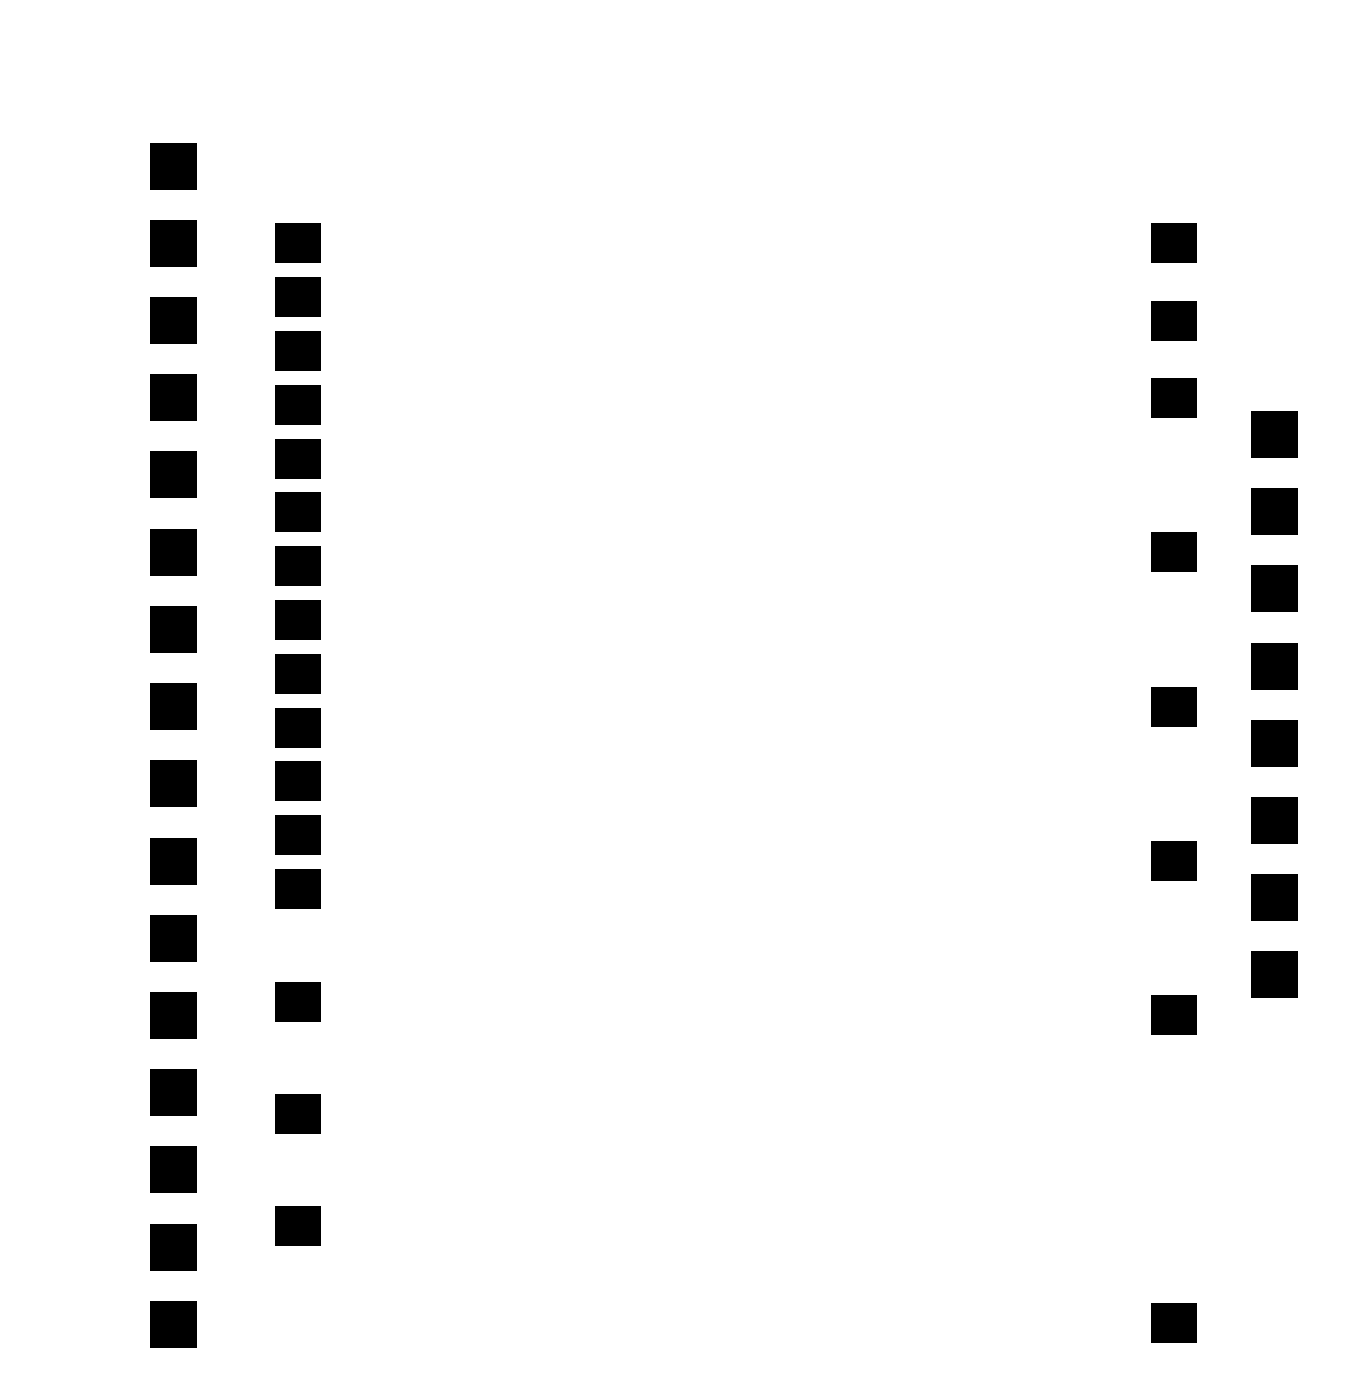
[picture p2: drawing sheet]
<svg xmlns="http://www.w3.org/2000/svg" width="147mm" height="153mm" viewBox="0 0 147 153" stroke-linecap="round" stroke-linejoin="round" font-family="sans-serif">
<g fill="#000">
<path d="M16.5 15.6h5v5.1h-5z" fill-rule="evenodd"/>
<path d="M16.5 32.5h5v5.1h-5z" fill-rule="evenodd"/>
<path d="M16.5 24.1h5v5h-5z" fill-rule="evenodd"/>
<path d="M30 24.4h5v4.4h-5z" fill-rule="evenodd"/>
<path d="M30 30.3h5v4.4h-5z" fill-rule="evenodd"/>
<path d="M125.8 24.4h5v4.4h-5z" fill-rule="evenodd"/>
<path d="M125.8 32.9h5v4.3h-5z" fill-rule="evenodd"/>
<path d="M16.5 49.4h5v5.1h-5z" fill-rule="evenodd"/>
<path d="M16.5 57.9h5v5h-5z" fill-rule="evenodd"/>
<path d="M16.5 41h5v5h-5z" fill-rule="evenodd"/>
<path d="M30 36.2h5v4.3h-5z" fill-rule="evenodd"/>
<path d="M30 42.1h5v4.3h-5z" fill-rule="evenodd"/>
<path d="M30 48h5v4.3h-5z" fill-rule="evenodd"/>
<path d="M30 53.9h5v4.3h-5z" fill-rule="evenodd"/>
<path d="M125.8 41.4h5v4.3h-5z" fill-rule="evenodd"/>
<path d="M136.7 53.4h5.1v5.1h-5.1z" fill-rule="evenodd"/>
<path d="M136.7 45h5.1v5h-5.1z" fill-rule="evenodd"/>
<path d="M16.5 66.3h5v5.1h-5z" fill-rule="evenodd"/>
<path d="M16.5 74.7h5v5.1h-5z" fill-rule="evenodd"/>
<path d="M30 59.8h5v4.3h-5z" fill-rule="evenodd"/>
<path d="M30 65.6h5v4.4h-5z" fill-rule="evenodd"/>
<path d="M30 71.5h5v4.3h-5z" fill-rule="evenodd"/>
<path d="M125.8 75.1h5v4.3h-5z" fill-rule="evenodd"/>
<path d="M125.8 58.3h5v4.3h-5z" fill-rule="evenodd"/>
<path d="M136.7 70.3h5.1v5.1h-5.1z" fill-rule="evenodd"/>
<path d="M136.7 61.9h5.1v5h-5.1z" fill-rule="evenodd"/>
<path d="M16.5 83.2h5v5.1h-5z" fill-rule="evenodd"/>
<path d="M16.5 91.6h5v5.1h-5z" fill-rule="evenodd"/>
<path d="M30 83.3h5v4.3h-5z" fill-rule="evenodd"/>
<path d="M30 89.2h5v4.3h-5z" fill-rule="evenodd"/>
<path d="M30 95.1h5v4.3h-5z" fill-rule="evenodd"/>
<path d="M30 77.4h5v4.3h-5z" fill-rule="evenodd"/>
<path d="M125.8 92h5v4.3h-5z" fill-rule="evenodd"/>
<path d="M136.7 87.2h5.1v5.1h-5.1z" fill-rule="evenodd"/>
<path d="M136.7 78.8h5.1v5h-5.1z" fill-rule="evenodd"/>
<path d="M16.5 100.1h5v5h-5z" fill-rule="evenodd"/>
<path d="M16.5 108.5h5v5.1h-5z" fill-rule="evenodd"/>
<path d="M16.5 117h5v5h-5z" fill-rule="evenodd"/>
<path d="M30 107.4h5v4.3h-5z" fill-rule="evenodd"/>
<path d="M125.8 108.8h5v4.3h-5z" fill-rule="evenodd"/>
<path d="M136.7 104.1h5.1v5.1h-5.1z" fill-rule="evenodd"/>
<path d="M136.7 95.6h5.1v5.1h-5.1z" fill-rule="evenodd"/>
<path d="M16.5 133.9h5v5h-5z" fill-rule="evenodd"/>
<path d="M16.5 125.4h5v5.1h-5z" fill-rule="evenodd"/>
<path d="M30 132h5v4.3h-5z" fill-rule="evenodd"/>
<path d="M30 119.7h5v4.3h-5z" fill-rule="evenodd"/>
<path d="M16.5 142.3h5v5.1h-5z" fill-rule="evenodd"/>
<path d="M125.8 142.6h5v4.3h-5z" fill-rule="evenodd"/>
</g>
</svg>
